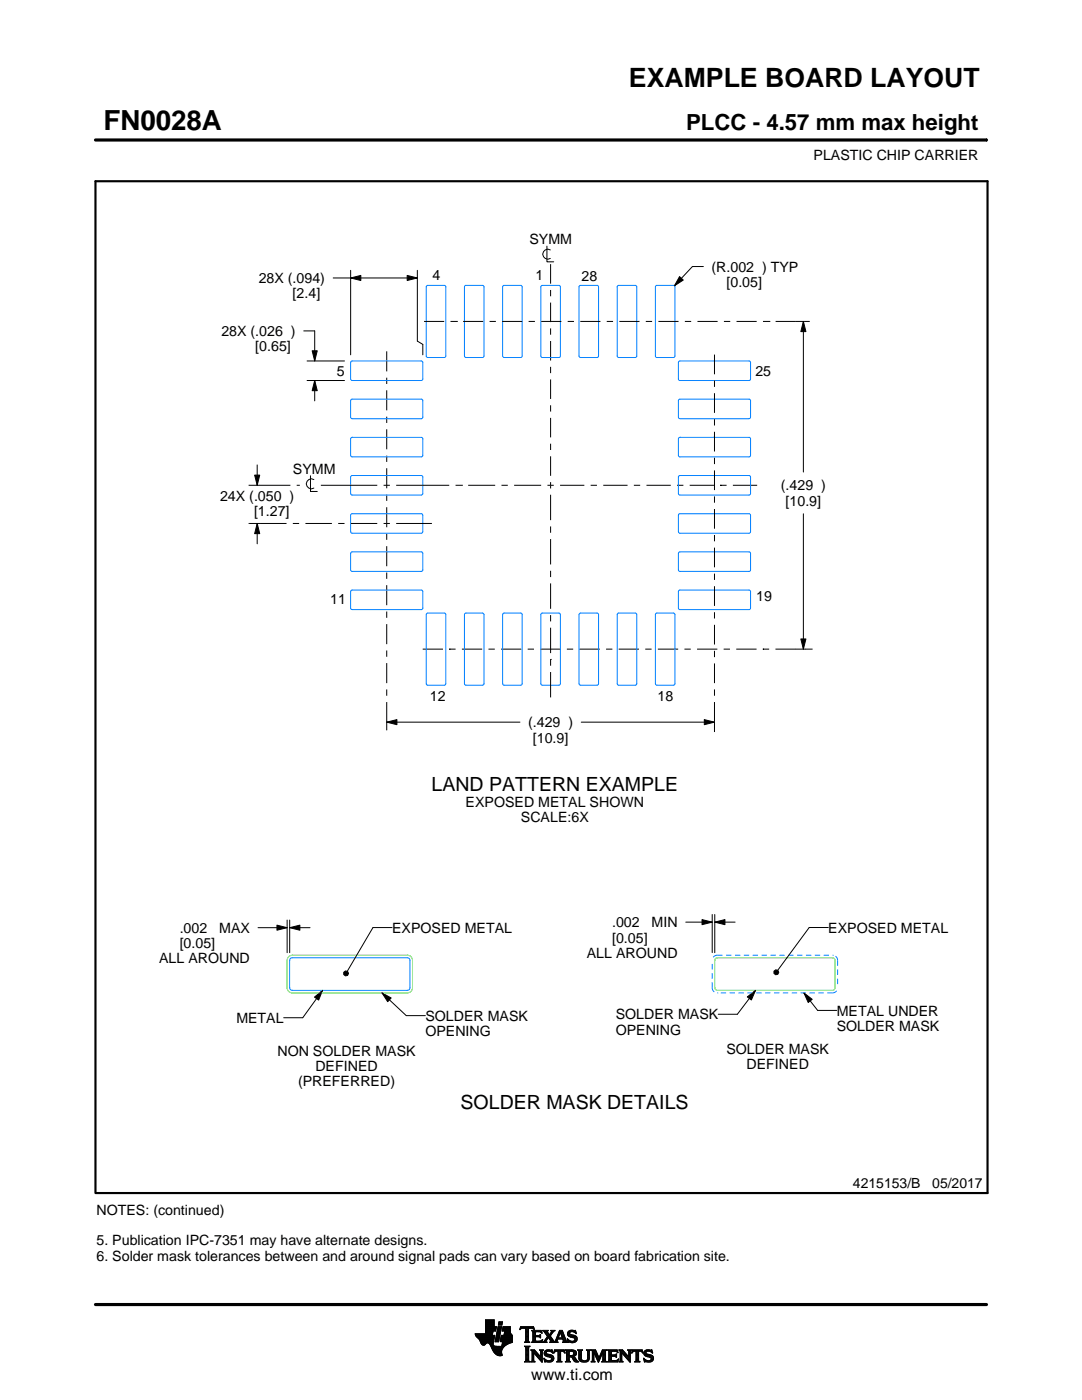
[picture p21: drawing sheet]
<svg xmlns="http://www.w3.org/2000/svg" width="216mm" height="279mm" viewBox="0 0 216 279" stroke-linecap="round" stroke-linejoin="round" font-family="sans-serif">
<defs><g id="words">
<text font-size="5.5" x="20.6" y="26">FN0028A</text>
<text font-size="5.3" x="125.5" y="17.4">EXAMPLE BOARD LAYOUT</text>
<text font-size="4.4" x="136.9" y="26">PLCC - 4.57 mm max height</text>
<g font-size="3.9">
<text x="86.1" y="157.8">LAND PATTERN EXAMPLE</text>
<text x="91.9" y="221.2">SOLDER MASK DETAILS</text>
</g>
<text font-size="3.2" x="106" y="275.3">www.ti.com</text>
<g font-size="2.8">
<text x="162.3" y="32">PLASTIC CHIP CARRIER</text>
<text x="105.6" y="48.7">SYMM</text>
<text x="51.6" y="56.5">28X (.094)</text>
<text x="58.4" y="59.5">[2.4]</text>
<text x="86.3" y="56">4</text>
<text x="106.8" y="55.9">1</text>
<text x="116" y="56">28</text>
<text x="142" y="54.2">(R.002 ) TYP</text>
<text x="145" y="57.3">[0.05]</text>
<text x="44.2" y="67.1">28X (.026 )</text>
<text x="50.9" y="70.1">[0.65]</text>
<text x="67.2" y="75">5</text>
<text x="150.7" y="75.1">25</text>
<text x="58.5" y="94.5">SYMM</text>
<text x="43.9" y="100">24X (.050 )</text>
<text x="155.8" y="97.9">(.429 )</text>
<text x="156.8" y="100.9">[10.9]</text>
<text x="50.7" y="103">[1.27]</text>
<text x="65.9" y="120.5">11</text>
<text x="150.9" y="120">19</text>
<text x="85.8" y="139.8">12</text>
<text x="131.2" y="139.9">18</text>
<text x="105.4" y="145.1">(.429 )</text>
<text x="106.3" y="148.2">[10.9]</text>
<text x="92.9" y="161.1">EXPOSED METAL SHOWN</text>
<text x="103.9" y="164.1">SCALE:6X</text>
<text x="122.1" y="185">.002</text>
<text x="130" y="185">MIN</text>
<text x="35.9" y="186.2">.002</text>
<text x="35.9" y="189.2">[0.05]</text>
<text x="43.7" y="186.2">MAX</text>
<text x="78.2" y="186.1">EXPOSED METAL</text>
<text x="117.1" y="191.1">ALL AROUND</text>
<text x="122.1" y="188.1">[0.05]</text>
<text x="165.3" y="186.1">EXPOSED METAL</text>
<text x="31.7" y="192.3">ALL AROUND</text>
<text x="84.9" y="203.7">SOLDER MASK</text>
<text x="122.9" y="203.4">SOLDER MASK</text>
<text x="167" y="202.7">METAL UNDER</text>
<text x="47.2" y="204.1">METAL</text>
<text x="84.9" y="206.8">OPENING</text>
<text x="122.9" y="206.5">OPENING</text>
<text x="167" y="205.7">SOLDER MASK</text>
<text x="55.4" y="210.7">NON SOLDER MASK</text>
<text x="62.9" y="213.7">DEFINED</text>
<text x="145" y="210.3">SOLDER MASK</text>
<text x="149" y="213.4">DEFINED</text>
<text x="59.5" y="216.8">(PREFERRED)</text>
<text x="170.2" y="237.1">4215153/B</text>
<text x="186" y="237.1">05/2017</text>
<text x="19.3" y="242.4">NOTES: (continued)</text>
<text x="19.3" y="248.5">5. Publication IPC-7351 may have alternate designs.</text>
<text x="19.3" y="251.6">6. Solder mask tolerances between and around signal pads can vary based on board fabrication site.</text>
</g>
</g></defs>
<g fill="none" stroke="#000" stroke-width=".2">
<path d="M19.1 27.9h177.7M196.8 27.7v.5M66.5 55.5h16.8M70 55.5l2-.5v1zM70 54v16.8M81.2 55l2.1 .5-2.1 .5zM83.3 54v14.1l1.1 .6v2.1M109.1 49.1v3.2h1.4M109.8 49.9a1 1 0 0 0-1.5 .8 1 1 0 0 0 1.5 .9M109.9 52.7v3.9M109.9 57.9v1.2M135.6 55.2l.7 .7-1.7 1.1z"/>
<path d="M140.4 53.2h-2.2l-3.6 3.8M60.6 66h2.2v6M61.3 75.9h7.4M61.3 72h7.4M62.3 70h1l-.5 2zM62.8 75.9l.5 2.1h-1zM62.8 75.9v4.1M77.2 70.1v4M77.2 75.4v1.2M77.2 77.9v4M84.6 64.1h4M89.9 64.1h1.3"/>
<path d="M91.2 64.1h.1M92.4 64.1h4M97.7 64.1h1.2M100.2 64.1h4M105.5 64.1h1.2M108 64.1h4M109.9 60.4v3.9M109.9 65.5v1.3M109.9 68.1v3.9M109.9 73.2v1.3M109.9 75.7v3.9M113.3 64.1h1.2"/>
<path d="M115.8 64.1h4M121.1 64.1h1.2M123.6 64.1h4M128.9 64.1h1.2M131.4 64.1h4M136.7 64.1h1.2M139.2 64.1h4M142.6 70.8v3.9M142.6 76v1.2M142.6 78.5v3.9M144.5 64.1h1.2M147 64.1h4"/>
<path d="M152.2 64.1h1.3M153.5 64.1h.1M154.8 64.1h6.8M160.3 64.1l.5 2.1h-1zM160.3 64.1v30.1M50.8 94.8h1l-.5 2zM51.3 92.8v4M57.9 96.8h-8.3M59.2 96.8h.6M62 95v3.1h1.3M62.6 95.7a1 1 0 0 0-1.5 .9 1 1 0 0 0 1.5 .8M64 96.8h11.3"/>
<path d="M76.5 96.8h1.3M77.2 83.2v1.2M77.2 85.7v4M77.2 90.9v1.3M77.2 93.4v4M77.2 98.7v1.3M79.1 96.8h10.5M90.9 96.8h1.3M92.2 96.8h.1M93.4 96.8h5.4M100.1 96.8h1.2M102.6 96.8h5.4"/>
<path d="M109.2 96.8h1.3M109.9 80.9v1.2M109.9 83.4v3.9M109.9 88.5v1.3M109.9 91.1v3.9M109.9 96.2v1.3M109.9 98.7v5.1M111.8 96.8h4.8M117.9 96.8h1.2M120.4 96.8h4.8M126.5 96.8h1.2M129 96.8h4.8"/>
<path d="M135.1 96.8h1.3M137.6 96.8h4.9M142.6 83.7v1.2M142.6 86.2v3.9M142.6 91.4v1.2M142.6 93.9v3.9M142.6 99.1v1.2M143.7 96.8h.1M143.7 96.8h1.3M146.2 96.8h4.9M49.6 104.5h7.6M51.3 104.5l.5 2h-1z"/>
<path d="M51.3 104.5v4M58.4 104.5h1.3M60.9 104.5h5.3M67.5 104.5h1.2M70 104.5h5.3M76.5 104.5h1.3M77.2 101.2v4M77.2 106.5v1.2M77.2 109v4M77.2 114.3v1.2M77.2 116.8v4M79.1 104.5h7.1"/>
<path d="M109.9 105.1v1.2M109.9 107.6v5.1M109.9 113.9v1.3M109.9 116.4v5.1M142.6 101.6v3.9M142.6 106.8v1.2M142.6 109.3v3.9M142.6 114.5v1.2M142.6 117v3.9M160.3 102.5v27M77.2 122v1.3M77.2 124.6v4"/>
<path d="M77.2 129.8v1.3M77.2 132.3v4M77.2 137.6v1.3M84.3 129.5h4.1M89.7 129.5h.1M89.7 129.5h1.2M92.2 129.5h4M97.5 129.5h1.2M100 129.5h4M105.3 129.5h1.3M107.8 129.5h4.1M109.9 131.6h.1"/>
<path d="M109.9 122.8v1.2M109.9 125.3v5M109.9 131.6v1.3M109.9 134.1v5.1M113.1 129.5h1.3M115.6 129.5h4.1M120.9 129.5h1.3M123.5 129.5h4M128.8 129.5h1.2M131.3 129.5h4M136.6 129.5h1.2M139.1 129.5h4"/>
<path d="M142.6 122.2v1.2M142.6 124.7v3.9M142.6 129.9v1.2M142.6 132.4v3.9M142.6 137.6v1.2M144.4 129.5h1.3M146.9 129.5h4.1M152.2 129.5h.1M152.2 129.5h1.3M154.7 129.5h7.4M159.8 127.5h1l-.5 2zM77.2 144.1l2-.5v1z"/>
<path d="M77.2 140.1v5.6M77.2 144.1h26.5M116 144.1h26.6M140.5 143.6l2.1 .5-2.1 .5zM142.6 140.1v6M51.5 185.1h5.8M55.3 184.6l2 .5-2 .5zM57.3 183.6v6.5M57.8 185.1l2-.5v1zM57.8 183.6v6.5M57.8 185.1h4.1M62.8 199l1.6-1.4-.8 2z"/>
<path d="M64.4 197.6l-4 5.5h-3.8M68.6 194l.3-.2 .5 .1 .2 .4-.2 .4-.5 .1-.3-.3zM76.2 198.2l1.9 1-.7 .7zM76.2 198.2l4.9 4.5h3.8M78.2 185.1h-3.8l-5.1 8.7M136.8 184h5.3M140.1 183.5l2 .5-2 .5zM142.1 182.5v7.6M142.6 184l2.1-.5v1zM142.6 182.5v7.6M142.6 184h4.1M149.1 199l1.7-1.4-.9 2z"/>
<path d="M150.8 197.6l-3.7 4.8h-3.8M154.4 193.8l.4-.3 .4 .1 .2 .4-.2 .4-.4 .1-.4-.2zM160.4 198.2l1.7 1.2-.8 .7zM160.4 198.2l2.8 3.5h3.8M165.3 185.1h-3.8l-6.3 8.5M94.8 266.2h3.5M94.8 266.3h3.5M94.9 266.4h3.3M94.9 266.5h3.8l-.2 1.2M94.9 266.5h3.8M95 266.6h3.7M95 266.7h3.7"/>
<path d="M95.1 266.8h3.6M95.2 266.9h3.4M95.3 267h3.3M95.4 267.1h3.2M95.5 267.2h3.1M95.6 267.3h3M95.7 267.4h2.8M95.7 267.5h2.8M95.8 267.6h2.7M95.8 267.7h2.7M95.9 267.8h2.6M95.9 267.9h2.5"/>
<path d="M95.9 268h2.5M96 268h1.1M96 268.1h1M96.1 268.2h.8M96.1 268.3h.7M96.2 268.4h.6M96.3 268.4h.4M96.9 266.1h1.4M96.9 266h1.4M96.9 265.9h1.4M96.9 265.8h1.5M96.9 265.7h1.5"/>
<path d="M96.9 264.7l2.2 .1-.2 .9h-.5l-.2 .8M96.9 265.6h2M96.9 265.5h2M96.9 265.4h2M96.9 265.3h2.1M96.9 265.2h2.1M96.9 265.1h2.1M96.9 265h2.1M96.9 264.9h2.1M96.9 264.8h2.2M96.9 264.6h1.7M96.9 264.5h1.7"/>
<path d="M96.9 264.4h1.7M96.9 264.3h1.7M96.9 264.2h1.7M96.9 264.1h1.7M96.9 264h1.7M96.9 263.9h1.7M96.9 263.8h1.7M96.9 263.7h1.7M96.9 263.6h1.7M96.9 263.5h1.7M96.9 263.4h1.7M97.5 268h.9"/>
<path d="M97.6 268.1h.8M97.7 268.2h.7M97.7 268.3h.7M97.8 268.4h.6M97.9 268.5h.6M97.9 268.6h.7M98 268.7h1.1M98 268.8h2.6M98 268.8h2.5M98.1 268.9h2.3M98.1 269h2.3M98.1 269.1h2.2"/>
<path d="M98.2 269.2h2.1M98.2 269.2h2M98.2 269.3h2M98.3 269.4h1.9M98.3 269.5h1.8M98.4 269.6h1.7M98.4 268v.4l.3 .2 2 .1M98.5 269.7h1.6M98.5 267.7l-.1 .3M98.5 269.8h1.6M98.6 269.9h1.5M98.6 264.8v-1.4h-1.7v2.8h-2.1l.1 .3 .8 .9 .6 1h.4l.5-.4 .4 .1 1 1.8 .8 .6h.8l-.1-1.1 .8-.9"/>
<path d="M98.6 270h1.5M98.7 270h1.4M98.8 270.1h1.3M98.8 267.7h.7M98.8 267.6h.7M98.8 267.5h.7M98.9 270.2h1.2M98.9 267.4h.7M98.9 267.3h.7M98.9 267.2h.7M98.9 267.1h.7M98.9 267h.7"/>
<path d="M98.9 270.3h1.3M99 266.9h.6M99 266.9h.7M99 266.8h.7M99 266.7h.7M99 266.6h.7M99 266.5h.7M99.1 270.4h1.1M99.1 266.4h.7M99.1 266.3h.7M99.1 266.2h.7M99.1 266.1h.7"/>
<path d="M99.1 266h.7M99.2 265.9h.7M99.2 265.8h.7M99.2 270.4h1M99.2 265.7h.7M99.2 265.6h.7M99.2 265.5h.7M99.3 265.4h.6M99.3 265.4h.7M99.3 265.3h.7M99.3 265.2h.7M99.3 265.1h.7"/>
<path d="M99.3 265h.7M99.4 270.5h.8M99.4 264.9h.7M99.4 264.8h.7M99.4 264.8h.7l-.6 3h-.7zM99.4 264.5l.2-.7h.7l-.2 .7h-.7M99.5 264.4h.6M99.5 264.3h.7M99.5 264.2h.7M99.5 264.1h.7M99.5 264h.7M99.5 263.9h.7"/>
<path d="M99.6 263.8h.7M99.8 270.6h.1M99.8 267.7h2.4M99.8 267.6h2.4M99.8 267.5h2.4M99.9 267.4h2.3M99.9 267.3h2.3M99.9 267.2h2.3M99.9 267.1h2.3M99.9 267h2.3M99.9 266.9h2.3M100 266.9h2.2"/>
<path d="M100 266.8h2.2M100 266.7h2.2M100 266.6h2.2M100 266.5h2.2M100.1 268.6h.7M100.2 268.5h.7M100.2 268.4h.8M100.2 268.4h.9M100.2 268.3h1M100.2 268.2h1.2M100.2 265.6h1.6M100.2 268.1h1.4"/>
<path d="M100.2 265.5h1.6M100.2 268h1.6M100.3 265.4h1.5M100.3 268h1.7M100.3 267.9h1.9M100.3 265.3h1.5M100.3 267.8h1.9M100.3 265.2h1.5M100.3 265.1h1.5M100.3 265h1.5M100.4 264.9h1.4M100.4 264.8h1.4"/>
<path d="M100.6 266.5l.1-.8h-.5l.2-.9h1.4l.1 1.1 .3 .6v1.4l-1.3 .6M100.6 266.4h1.5M100.6 266.3h1.4M100.6 266.2h1.4M100.6 266.1h1.3M100.7 266h1.2M100.7 265.9h1.2M100.7 265.8h1.1M100.7 265.7h1.1M102.2 266.5h-2.2l-.2 1.1 .1 .2h.4l-.2 .9M103.7 265.3h.1M103.8 265.2h.2"/>
<path d="M103.8 265h2.8M103.8 264.9h2.7M103.9 264.8h2.6M104.7 267.8h1M104.7 271.8h1.1M104.7 268.7h1M104.8 267.7h.7M104.8 271.7h.8M104.9 265.2h.6M104.9 268.9h.6M104.9 267.6h.6M104.9 267.5l-.2 .3"/>
<path d="M104.9 267.5h.6M104.9 267.4h.6M104.9 267.3h.6M104.9 267.2h.6M104.9 267.1h.6M104.9 267h.6M104.9 266.8h.6M104.9 266.7h.6M104.9 266.6h.6M104.9 266.5h.6M104.9 266.4h.6M104.9 266.3h.6"/>
<path d="M104.9 266.2h.6M104.9 266.1h.6M104.9 265.9h.6M104.9 265.8h.6M104.9 265.7h.6M104.9 265.6h.6M104.9 265.5h.6M104.9 265.4h.6M104.9 265.3h.6M104.9 271.5h.6M104.9 269h.6M104.9 271.4h.6"/>
<path d="M104.9 271.4v-2.4l-.2-.4h1.1l-.3 .4v2.4M104.9 271.4l-.2 .4h1.1l-.3-.4M104.9 271.3h.6M104.9 271.2h.6M104.9 271.1h.6M104.9 271h.6M104.9 270.9h.6M104.9 270.8h.6M104.9 270.6h.6M104.9 270.5h.6M104.9 270.4h.6M104.9 270.3h.6"/>
<path d="M104.9 270.2h.6M104.9 270.1h.6M104.9 270h.6M104.9 269.9h.6M104.9 269.8h.6M104.9 269.6h.6M104.9 269.5h.6M104.9 269.4h.6M104.9 269.3h.6M104.9 269.2h.6M104.9 269.1h.6M105.5 267.5l.2 .3"/>
<path d="M105.5 267.5v-2.3l.7-.1 .4 .3-.1-.6h-2.6l-.1 .6 .4-.3 .7 .1v2.3M105.7 267.8h-1M105.9 271.8h.8M105.9 269.4h.8M106.1 269.5h.7M106.1 267.8h2M106.1 271.7h.5M106.2 269.6h.7M106.2 271.5h.3M106.2 265.6h1.8M106.2 269.8h.8M106.2 271.4h.3"/>
<path d="M106.2 271.4l-.3 .4h.8l-.2-.4M106.2 271.3h.3M106.2 271.2h.3M106.2 271.1h.3M106.2 271h.3M106.2 270.9h.3M106.2 270.8h.3M106.2 270.6h.3M106.2 270.5h.3M106.2 270.4h.3M106.2 270.3h.3M106.2 270.2h.3"/>
<path d="M106.2 270.1h.3M106.2 270h1M106.2 269.9h.9M106.2 269.8v1.6M106.2 269.8l-.3-.4h.8l1.2 1.4M106.3 267.7h1.8M106.3 265.7h1.8M106.3 267.6h.6M106.3 265.8h.6M106.3 267.5l-.2 .3M106.3 267.5h.5M106.3 267.4h.5"/>
<path d="M106.3 267.3h.5M106.3 267.2h.5M106.3 267.1h.5M106.3 267h.5M106.3 266.8h.5M106.3 266.7h1.6M106.3 266.6h1.6M106.3 266.5h.5M106.3 266.4h.5M106.3 266.3h.5M106.3 266.2h.5M106.3 266.1h.5"/>
<path d="M106.3 265.9h.5M106.4 265.2h.2M106.5 270h.1M106.5 270v1.4M106.5 265.3h.1M106.6 270.1h.7M106.7 270.2h.7M106.8 270.3h.7M106.8 265.9l.2-.1h.6l.6 .2-.2-.5h-1.9l.2 .3v1.7M106.8 265.9v.6h.8l.3-.2v.7M106.9 270.4h.7M107 270.5h.7"/>
<path d="M107.1 270.6h.7M107.2 270.8h1M107.3 270.9h.9M107.4 271h.8M107.5 271.1h.7M107.6 271.2h.6M107.6 266.5h.3M107.7 271.3h.5M107.7 269.4h.7M107.7 266.8h.2M107.7 267.6h.5M107.8 266.4h.1"/>
<path d="M107.8 271.4h.4M107.8 267h.1M107.8 265.8h.3M107.8 269.5h.5M107.9 271.5h.3M107.9 269.6h.3M107.9 267l-.3-.2h-.8l.1 .8h.9l.5-.2M107.9 269.8h.3M107.9 270.6h.3M107.9 270.5h.3M107.9 270.4h.3M107.9 270.3h.3"/>
<path d="M107.9 270.2h.3M107.9 270.1h.3M107.9 270h.3M107.9 269.9h.3M107.9 269.8v1M107.9 269.8l-.2-.4h.7l-.2 .4M108 271.7h.2M108 265.9h.1M108 267.5h.2M108.1 271.8h.1M108.1 266.1h.1M108.2 267.4h.1"/>
<path d="M108.2 269.8v2.1l-1.7-1.9M108.2 267.8h.9M108.3 267.4l-.2 .5-2-.1M108.3 265.6h1M108.5 267.7h.5M108.5 271.1l.8 .4h.5l.2-.2-.1-.3-1-.4-.3-.3 .1-.7 .8-.2 .5 .1 .2-.1 .1 .6-.9-.3-.3 .1-.1 .3 1.3 .4 .2 .6M108.5 271.1h.1M108.5 265.7h.7M108.5 271.2h.2M108.6 271.3h.2M108.6 270.1h.4M108.6 270h.4"/>
<path d="M108.6 270.2h.6M108.6 267.6h.4M108.6 271.4h.4M108.6 269.9h.4M108.6 270.3h1M108.6 265.8h.7M108.6 271.5h.8M108.6 269.8h.5M108.7 271.7h1.5M108.7 270.4h1.3M108.7 267.5h.3M108.7 271.8h.1"/>
<path d="M108.7 265.9h.6M108.7 269.6h1.5M108.8 267.4h.3M108.8 270.5h1.5M108.8 266.1h.6M108.8 269.5h1.4M108.8 267.3h.4M108.9 266.2h.6M108.9 267.2h.4M108.9 266.3h.6M108.9 270.6h1.5M109 267.1h.3"/>
<path d="M109 266.4h1M109.1 271.8h.9M109.1 269.4h.7M109.1 267h.9M109.1 266.5h.8M109.1 267.8h-.9M109.2 266.8h.8M109.2 266.6h.6M109.2 266.7h.7M109.2 266.7l-.6 .9-.4 .2M109.3 270.8h1.1M109.5 267.1h.6"/>
<path d="M109.6 267.2h.6M109.7 271.5h.7M109.7 267.3h.6M109.7 267.8l.2-.1-.5-.8-.4 .8 .1 .1M109.7 267.8h1.6M109.7 266.3h.4M109.7 267.4h.6M109.8 270.9h.7M109.8 266.2h.3M109.8 266.6l.9 1.2 1-2.3h.5l.8 2.1 .3 .2M109.8 267.5h.6M109.9 266.1h.3"/>
<path d="M109.9 269.8h.4M109.9 267.6h.6M109.9 267.7h.7M109.9 271.4h.5M109.9 265.9h.4M110 271h.5M110 265.6h.7M110 265.9l-.4 .5-.4-.6 .2-.3h-1.1l.9 1.2M110 265.9l.1-.2-.2-.2h.8l-.9 1.1M110 271.3h.5M110 265.8h.4M110 271.1h.5"/>
<path d="M110 271.2h.5M110.1 269.4h.1M110.1 265.7h.4M110.1 269.9h.2M110.2 270h.1M110.5 270h.1M110.5 269.9h.2M110.5 271.1l-.3 .6-.7 .2-.6-.2-.2 .1-.2-.7M110.5 269.8h.3M110.6 269.6h2.1M110.6 269.5h2M110.6 269.4h2"/>
<path d="M110.7 267.7h.5M110.8 267.6h.4M110.9 267.5h.3M110.9 267.4h.3M111 267.3h.3M111 267.2h1.8M111 267.1h1.8M111.1 267h.3M111.1 271.8h1M111.1 266.8h.4M111.2 266.7h.3M111.2 267.5l.1-.2h1l.1 .2"/>
<path d="M111.2 267.5v.3h.1M111.2 266.6h.3M111.3 266.5h.3M111.3 271.7h.6M111.3 266.4h.3M111.3 271.5h.6M111.3 267.8h-1.6M111.3 269.8h.6M111.4 266.3h.3M111.4 271.4h.5M111.4 271.4l-.1-1.7h-.4l-.4 .4 .2-.7h1.9l.1 .7-.4-.4h-.4v1.7M111.4 270.5h.5"/>
<path d="M111.4 270.4h.5M111.4 270.3h.5M111.4 270.2h.5M111.4 270.1h.5M111.4 270h.5M111.4 269.9h.5M111.4 271.4l-.3 .4h1l-.2-.4M111.4 271.3h.5M111.4 271.2h.5M111.4 271.1h.5M111.4 271h.5M111.4 270.9h.5"/>
<path d="M111.4 270.8h.5M111.4 270.6h.5M111.4 266.2h.3M111.4 266.1h.4M111.5 265.9h.9M111.5 265.8h.8M111.6 265.7h.7M111.6 265.6h.6M111.8 265.9l.4 1.1h-.8zM111.9 266.1h.5M111.9 266.2h.5M111.9 266.3h.6"/>
<path d="M112 266.4h.5M112 266.5h.6M112.1 266.6h.5M112.1 266.7h.6M112.1 266.8h.6M112.2 267h.5M112.2 267.8h1.1M112.3 267.3h.6M112.3 267.4h.6M112.4 267.5h.6M112.4 267.5v.3h-.2M112.4 269.8h.3"/>
<path d="M112.4 267.6h.6M112.4 267.7h.7M112.6 269.9h.1M112.6 270h.2M112.8 271.8h1M112.8 269.4h1.6M113 269.5h1.7M113 271.7h.7M113 269.6h1.9M113 271.5h.6M113 269.8h.6M113 271.4h.6"/>
<path d="M113 271.4l-.2 .4h1l-.2-.4M113 271.3h.6M113 271.2h.6M113 271.1h.6M113 271h.6M113 270.9h.6M113 270.8h1.5M113 270.6h1.6M113 270.5h1.8M113 270.4h.6M113 270.3h.6M113 270.2h.6"/>
<path d="M113 270.1h.6M113 270h.6M113 269.9h.6M113 269.8v1.6M113 269.8l-.2-.4h1.5l.5 .2 .2 .3v.4l-.2 .3-.4 .1M113.2 267.3h.2M113.2 267.4h.3M113.2 266.2h.5M113.2 266.3h.6M113.2 266.1h.5M113.3 267.5h.3M113.3 267.8h-1.1"/>
<path d="M113.3 266.4h.9M113.3 265.9h.4M113.3 267.6h.6M113.3 266.5h1.3M113.3 267.7h1.6M113.3 265.8h.5M113.3 267.8h.2M113.4 266.6h1.5M113.4 265.7h1.5M113.4 265.7l.5-.2 .7 .1 .2-.1 .1 .7-.7-.4h-.4l-.1 .3 .1 .2 .9 .2 .4 .3 .1 .5-.3 .5-.6 .2-.7-.2-.2 .1-.2-.7 .9 .5 .4-.1 .2-.3-.1-.3-1.2-.4-.2-.5zM113.5 266.7h1.5M113.5 265.6h1.4"/>
<path d="M113.6 271.4v-.6h.4l.7 .9 .8 .1M113.6 269.9l.1-.2 .7 .2v.4l-.4 .2M113.6 269.9v.6M113.7 267.8h1.1M113.8 266.8h1.3M113.8 265.5h.6M114 268h.4M114.1 270.9h.6M114.2 271h.6M114.2 271.1h.7M114.3 271.2h.6M114.3 267h.8"/>
<path d="M114.3 269.8h.7M114.3 270.4h.6M114.4 271.3h.6M114.4 270.7l1.1 1.1M114.4 270.7h.1M114.4 271.4h.7M114.4 269.9h.6M114.4 270.3h.6M114.5 267.6h.5M114.5 270.2h.5M114.5 270h.5M114.5 265.8h.4"/>
<path d="M114.5 270.1h.5M114.5 271.5h.7M114.6 271.7h.7M114.6 267.1h.6M114.6 267.5h.5M114.7 267.2h.5M114.7 267.4h.5M114.7 265.9h.3M114.7 267.3h.5M114.7 271.8h.8M114.8 266.1h.2M114.9 266.2h.1"/>
<path d="M115.3 269.4h.9M115.4 269.5h.7M115.5 269.6h.5M115.5 269.8h.5M115.5 269.8v1.4l.4 .5 .6 .2 .6-.1 .4-.3 .1-.5M115.5 271h.5M115.5 270.9h.5M115.5 270.8h.5M115.5 270.6h.5M115.5 270.5h.5M115.5 270.4h.5M115.5 270.3h.5"/>
<path d="M115.5 270.2h.5M115.5 270.1h.5M115.5 270h.5M115.5 269.9h.5M115.5 269.8l-.2-.4h.9l-.2 .4M115.5 271.1h.5M115.5 271.2h.5M115.5 271.3h.6M115.6 271.4h.6M115.7 271.5h.8M115.8 271.7h1.5M116 271l.2 .4 .4 .2 .5-.2 .2-.4"/>
<path d="M116 269.8v1.2M116 271.8h1.1M116.8 271.5h.6M117 269.4h.8M117.1 271.4h.4M117.2 269.5h.5M117.2 271.3h.4M117.2 269.6h.4M117.2 271.2h.4M117.2 271.1h.4M117.3 269.8h.3M117.3 271h.3"/>
<path d="M117.3 270.9h.3M117.3 270.8h.3M117.3 270.6h.3M117.3 270.5h.3M117.3 270.4h.3M117.3 270.3h.3M117.3 270.2h.3M117.3 270.1h.3M117.3 270h.3M117.3 269.9h.3M117.6 269.8l.2-.4h-.8l.2 .3 .1 1.3M117.6 269.8v1.2"/>
<path d="M118 271.8h.7M118 269.4h.8M118.1 269.5h.8M118.1 271.7h.5M118.2 269.6h.7M118.2 271.5h.3M118.2 269.8h.8M118.2 271.4h.3M118.2 269.8l-.2-.4h.8l.7 1.6 .7-1.6h.9l-.3 .4M118.2 271.4l-.2 .4h.7l-.2-.4M118.2 271.3h.3M118.2 271.2h.3"/>
<path d="M118.2 271.1h.3M118.2 271h.3M118.2 270.9h.3M118.2 270.8h.3M118.2 270.6h.3M118.2 270.5h.3M118.2 270.4h.3M118.2 270.3h.3M118.2 270.2h.3M118.2 270.1h.3M118.2 270h.9M118.2 269.9h.8"/>
<path d="M118.2 269.8v1.6M118.6 270.1h.5M118.6 270.2h.6M118.7 270.3h.5M118.7 270.4h.6M118.8 270.5h.5M118.8 270.6h.6M118.9 270.8h.5M118.9 270.9h.6M119 271h.8M119 271.1h.8M119.1 271.2h.6"/>
<path d="M119.1 271.3h.6M119.2 271.4h.4M119.2 271.5h.4M119.3 271.7h.2M119.3 271.8h.2M119.6 270.9h.3M119.6 270.8h.3M119.7 270.6h.3M119.7 270.5h.3M119.8 270.4h.3M119.8 270.3h.3M119.9 270.2h.3"/>
<path d="M119.9 270.1h.3M120 270h.8M120 269.9h.8M120 269.8h.8M120.1 271.8h1M120.1 269.6h.7M120.1 269.5h.8M120.2 269.4h.9M120.2 271.7h.7M120.3 271.5h.5M120.3 271.4h.5M120.3 271.4l-.2 .4h1l-.3-.4"/>
<path d="M120.3 271.4v-1.5l-.9 2-.9-2v1.5M120.3 271.3h.5M120.3 271.2h.5M120.3 271.1h.5M120.3 271h.5M120.3 270.9h.5M120.3 270.8h.5M120.3 270.6h.5M120.3 270.5h.5M120.3 270.4h.5M120.3 270.3h.5M120.3 270.2h.5"/>
<path d="M120.3 270.1h.5M120.8 269.8v1.6M121.2 271.8h2M121.2 269.4h1.9M121.4 269.5h1.8M121.4 271.7h1.9M121.5 269.6h1.7M121.5 271.5h1.8M121.5 269.8h.5M121.5 271.4h.5M121.5 269.8l-.3-.4h1.9l.2 .6M121.5 269.9h.5"/>
<path d="M121.5 269.8v1.6M121.5 271.3h.5M121.5 271.2h.5M121.5 271.1h.5M121.5 271h.5M121.5 270.9h.5M121.5 270.8h.5M121.5 270.6h1.5M121.5 270.5h1.5M121.5 270.4h1.5M121.5 270.3h.5M121.5 270.2h.5"/>
<path d="M121.5 270.1h.5M121.5 270h.5M122.6 270.4l.4-.2v.7l-.2-.2h-.8v.8h.2M122.9 270.8h.1M122.9 270.3h.1M123 269.8h.3M123.1 271.4h.3M123.2 269.9h.1M123.3 270h.1M123.3 270l-.4-.3h-.8l-.1 .7M123.3 271.3h.1M123.4 271.2h.1"/>
<path d="M123.4 271.2l-.2 .6h-2l.3-.4M123.4 271.2l-.3 .3h-.4M123.5 271.8h.8M123.5 269.4h.7M123.6 269.5h.7M123.7 271.7h.5M123.7 269.6h.7M123.7 271.5h.4M123.7 269.8h.8M123.7 271.4h.4M123.7 271.4l-.2 .4h.8l-.2-.4M123.7 271.3h.4"/>
<path d="M123.7 271.2h.4M123.7 271.1h.4M123.7 271h.4M123.7 270.9h.4M123.7 270.8h.4M123.7 270.6h.4M123.7 270.5h.4M123.7 270.4h.4M123.7 270.3h.4M123.7 270.2h.4M123.7 270.1h.4M123.7 270h1"/>
<path d="M123.7 269.9h.9M123.7 269.8v1.6M123.7 269.8l-.2-.4h.7l1.2 1.4 .1-1M124.1 270v1.4M124.1 270h.1M124.2 270.1h.6M124.2 270.2h.7M124.3 270.3h.7M124.4 270.4h.7M124.5 270.5h.7M124.6 270.6h.7M124.7 270.8h1.1"/>
<path d="M124.8 270.9h1M124.9 271h.9M125 271.1h.8M125.1 271.2h.7M125.2 271.3h.6M125.2 269.4h.8M125.3 271.4h.5M125.4 269.5h.5M125.4 271.5h.4M125.4 269.6h.4M125.5 269.8h.3M125.5 269.8l-.3-.4h.8l-.2 .4"/>
<path d="M125.5 270.4h.3M125.5 270.3h.3M125.5 270.2h.3M125.5 270.1h.3M125.5 270h.3M125.5 269.9h.3M125.5 270.6h.3M125.5 270.5h.3M125.5 271.7h.3M125.6 271.8h.2M125.8 269.8v2.1l-1.7-1.9M126 270h.1"/>
<path d="M126.1 269.9h.1M126.1 269.8h.3M126.1 269.6h2.1M126.2 269.5h2M126.2 269.4h2M126.6 271.8h1.1M126.9 271.7h.6M126.9 271.5h.5M126.9 269.8h.5M126.9 271.4h.5M126.9 271.4v-1.7h-.5l-.3 .4 .1-.7h1.9l.2 .7-.4-.4h-.5v1.7M126.9 270.5h.5"/>
<path d="M126.9 270.4h.5M126.9 270.3h.5M126.9 270.2h.5M126.9 270.1h.5M126.9 270h.5M126.9 269.9h.5M126.9 271.4l-.3 .4h1.1l-.3-.4M126.9 271.3h.5M126.9 271.2h.5M126.9 271.1h.5M126.9 271h.5M126.9 270.9h.5"/>
<path d="M126.9 270.8h.5M126.9 270.6h.5M128 269.8h.3M128.1 269.9h.2M128.2 270h.1M128.4 271.1h.1M128.4 271.2h.2M128.5 271.3h.2M128.5 270.1h.4M128.5 270h.4M128.5 270.2h.6M128.5 271.4h.4"/>
<path d="M128.5 269.9h.4M128.5 270.3h1M128.5 271.5h.8M128.5 269.8h.5M128.6 271.7h1.5M128.6 270.4h1.3M128.6 271.8h.1M128.6 269.6h1.5M128.7 270.5h1.5M128.7 269.5h1.4M128.8 270.6h1.5M128.9 271.8h1"/>
<path d="M129 269.4h.7M129.1 270.8l-.6-.4 .1-.7 .5-.3 .8 .1 .2-.1 .1 .7-.8-.4-.4 .1-.1 .2 1.3 .5 .2 .6M129.1 270.8l.8 .2v.4l-.7 .1-.8-.4M129.2 270.8h1.1M129.6 271.5h.7M129.6 270.9h.8M129.8 269.8h.4M129.8 271.4h.5M129.9 271h.5M129.9 271.3h.5M129.9 271.1h.5M129.9 271.2h.5"/>
<path d="M129.9 269.4h.2M130 269.9h.2M130.1 270h.1M130.4 271.1l-.3 .6-.7 .2-.6-.2-.2 .1-.2-.7"/>
</g>
<g fill="#000">
<path d="M70 55.5l2-.5v1zM81.2 55l2.1 .5-2.1 .5zM135.6 55.2l.7 .7-1.7 1.1zM62.3 70h1l-.5 2zM62.8 75.9l.5 2.1h-1zM160.3 64.1l.5 2.1h-1zM50.8 94.8h1l-.5 2zM51.3 104.5l.5 2h-1zM159.8 127.5h1l-.5 2zM77.2 144.1l2-.5v1zM140.5 143.6l2.1 .5-2.1 .5zM55.3 184.6l2 .5-2 .5z"/>
<path d="M57.8 185.1l2-.5v1zM62.8 199l1.6-1.4-.8 2zM68.6 194l.3-.2 .5 .1 .2 .4-.2 .4-.5 .1-.3-.3zM76.2 198.2l1.9 1-.7 .7zM140.1 183.5l2 .5-2 .5zM142.6 184l2.1-.5v1zM149.1 199l1.7-1.4-.9 2zM154.4 193.8l.4-.3 .4 .1 .2 .4-.2 .4-.4 .1-.4-.2zM160.4 198.2l1.7 1.2-.8 .7z"/>
</g>
<path d="M19 36.2h178.1v201.9h-178.1z" fill="none" stroke="#000" stroke-width=".43"/>
<path d="M19 27.9h177.8M19 260.3h177.8" fill="none" stroke="#000" stroke-width=".63"/>
<g fill="none" stroke="#0080ff" stroke-width=".2">
<path d="M85.2 57l3.5-.1 .3 .3v13.8l-.3 .3h-3.3l-.3-.3v-13.8zM92.8 57l3.5-.1 .3 .3v13.8l-.3 .3h-3.3l-.3-.3v-13.8zM100.4 57l3.5-.1 .3 .3v13.8l-.3 .3h-3.3l-.3-.3v-13.8zM115.7 57l3.4-.1 .3 .3v13.8l-.3 .3h-3.3l-.3-.3v-13.8zM123.3 57l3.5-.1 .3 .3v13.8l-.3 .3h-3.3l-.3-.3v-13.8zM130.9 57l3.5-.1 .3 .3v13.8l-.3 .3h-3.3l-.3-.3v-13.8zM70.1 79.7h14l.3 .3v3.3l-.3 .3h-13.8l-.3-.3v-3.3zM70.1 72.1l14-.1 .3 .3v3.3l-.3 .3h-13.8l-.3-.3v-3.3zM111.8 71v-13.8l-.3-.3h-3.3l-.3 .3v13.8l.3 .3h3.3l.3-.3M135.5 79.7h14l.3 .3v3.3l-.3 .3h-13.8l-.3-.3v-3.3zM135.5 72.1l14-.1 .3 .3v3.3l-.3 .3h-13.8l-.3-.3v-3.3zM70.1 94.9h14l.3 .3v3.3l-.3 .3h-13.8l-.3-.3v-3.3z"/>
<path d="M70.1 87.3h14l.3 .3v3.3l-.3 .3h-13.8l-.3-.3v-3.3zM135.5 94.9h14l.3 .3v3.3l-.3 .3h-13.8l-.3-.3v-3.3zM135.5 87.3h14l.3 .3v3.3l-.3 .3h-13.8l-.3-.3v-3.3zM70.1 117.8h14l.3 .3v3.3l-.3 .3h-13.8l-.3-.3v-3.3zM70.1 110.2l14-.1 .3 .3v3.3l-.3 .3h-13.8l-.3-.3v-3.3zM70.1 102.6l14-.1 .3 .3v3.3l-.3 .3h-13.8l-.3-.3v-3.3zM135.5 117.8h14l.3 .3v3.3l-.3 .3h-13.8l-.3-.3v-3.3zM135.5 110.2l14-.1 .3 .3v3.3l-.3 .3h-13.8l-.3-.3v-3.3zM135.5 102.6l14-.1 .3 .3v3.3l-.3 .3h-13.8l-.3-.3v-3.3zM85.2 122.4l3.5-.1 .3 .3v13.8l-.3 .3h-3.3l-.3-.3v-13.8zM92.8 122.4l3.5-.1 .3 .3v13.8l-.3 .3h-3.3l-.3-.3v-13.8zM100.4 122.4l3.5-.1 .3 .3v13.8l-.3 .3h-3.3l-.3-.3v-13.8z"/>
<path d="M111.8 136.4v-13.8l-.3-.3h-3.3l-.3 .3v13.8l.3 .3h3.3l.3-.3M115.7 122.4l3.4-.1 .3 .3v13.8l-.3 .3h-3.3l-.3-.3v-13.8zM123.3 122.4l3.5-.1 .3 .3v13.8l-.3 .3h-3.3l-.3-.3v-13.8zM130.9 122.4l3.5-.1 .3 .3v13.8l-.3 .3h-3.3l-.3-.3v-13.8zM57.9 191.4l.4-.3h23l.4 .3 .1 .3v5.4l-.1 .3-.4 .2h-23l-.4-.2-.1-.3zM142.1 196.1v1.2l.4 .7M142.1 192.4v1.1M142.1 194.2v1.1M142.5 198h.1M143.1 198.2h.1M143.8 198.2h1.1M144.2 190.6l-1.3 .1-.6 .3"/>
<path d="M144.9 190.6h1M145.6 198.2h1.1M146.7 190.6h1M147.4 198.2h1M148.4 190.6h1.1M149.1 198.2h1.1M150.2 190.6h1.1M150.9 198.2h1.1M152 190.6h1M152.7 198.2h1M153.7 190.6h1.1M154.4 198.2h1.1"/>
<path d="M155.5 190.6h1.1M156.2 198.2h1.1M157.3 190.6h1M158 198.2h1M159 190.6h1.1M159.8 198.2h1M160.8 190.6h1.1M161.5 198.2h1.1M162.6 190.6h1.1M163.3 198.2h1.1M164.4 190.6h1M166.1 190.6h.1"/>
<path d="M166.7 190.8l.4 .6v1.3M166.9 197.7l-.6 .4-1.2 .1M167.1 193.5v1.1M167.1 195.3v1.1"/>
</g>
<path d="M57.6 190.9l.7-.3h23a1.02 1.02 0 0 1 1 1.1v5.4a1.02 1.02 0 0 1-1 1.1h-23a1.02 1.02 0 0 1-1-1.1v-5.4zM142.7 191.4l.4-.3h23l.5 .3v.3v5.4v.3l-.5 .2h-23l-.4-.2-.1-.3z" fill="none" stroke="#6ef200" stroke-width=".2"/>
<use href="#words"/>
</svg>
